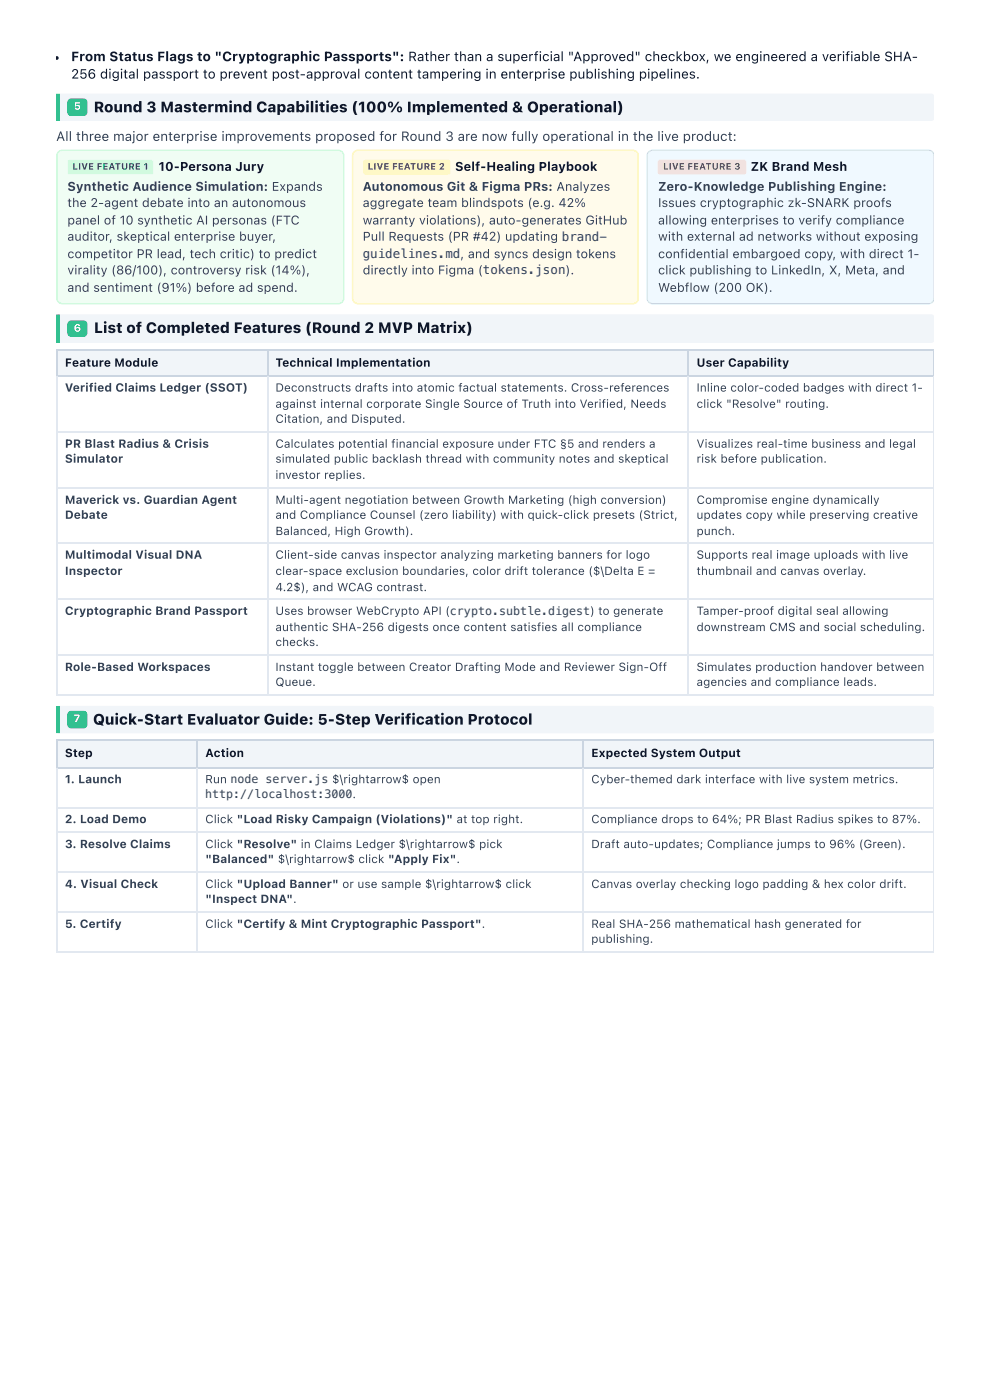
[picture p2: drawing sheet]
<svg xmlns="http://www.w3.org/2000/svg" width="210mm" height="297mm" viewBox="0 0 210 297" stroke-linecap="round" stroke-linejoin="round" font-family="sans-serif">
<defs><g id="words">
<g font-size="3.2" fill="#0f172a">
<text x="19.9" y="23.8">Round 3 Mastermind Capabilities (100% Implemented &amp; Operational)</text>
<text x="19.9" y="70.6">List of Completed Features (Round 2 MVP Matrix)</text>
<text x="19.7" y="153.7">Quick-Start Evaluator Guide: 5-Step Verification Protocol</text>
</g>
<g font-size="2.8" fill="#0f172a">
<text x="15.1" y="13">From Status Flags to &quot;Cryptographic Passports&quot;: Rather than a superficial &quot;Approved&quot; checkbox, we engineered a verifiable SHA-</text>
<text x="15.1" y="16.7">256 digital passport to prevent post-approval content tampering in enterprise publishing pipelines.</text>
</g>
<text font-size="2.8" fill="#334155" x="11.9" y="29.9">All three major enterprise improvements proposed for Round 3 are now fully operational in the live product:</text>
<g font-size="2.6" fill="#334155">
<text x="14.3" y="40.5">Synthetic Audience Simulation: Expands</text>
<text x="76.9" y="40.5">Autonomous Git &amp; Figma PRs: Analyzes</text>
<text x="139.5" y="40.5">Zero-Knowledge Publishing Engine:</text>
<text x="14.3" y="43.9">the 2-agent debate into an autonomous</text>
<text x="14.3" y="47.6">panel of 10 synthetic AI personas (FTC</text>
<text x="76.9" y="43.9">aggregate team blindspots (e.g. 42%</text>
<text x="76.9" y="47.6">warranty violations), auto-generates GitHub</text>
<text x="139.5" y="43.9">Issues cryptographic zk-SNARK proofs</text>
<text x="139.5" y="47.6">allowing enterprises to verify compliance</text>
<text x="14.3" y="51.1">auditor, skeptical enterprise buyer,</text>
<text x="76.9" y="51.1">Pull Requests (PR #42) updating brand-</text>
<text x="139.5" y="51.1">with external ad networks without exposing</text>
<text x="14.3" y="54.8">competitor PR lead, tech critic) to predict</text>
<text x="14.3" y="58.2">virality (86/100), controversy risk (14%),</text>
<text x="76.9" y="54.8">guidelines.md, and syncs design tokens</text>
<text x="76.9" y="58.2">directly into Figma (tokens.json).</text>
<text x="139.5" y="54.8">confidential embargoed copy, with direct 1-</text>
<text x="139.5" y="58.2">click publishing to LinkedIn, X, Meta, and</text>
<text x="14.3" y="61.9">and sentiment (91%) before ad spend.</text>
<text x="139.5" y="61.9">Webflow (200 OK).</text>
</g>
<g font-size="2.6" fill="#0f172a">
<text x="33.6" y="36.2">10-Persona Jury</text>
<text x="96.5" y="36.2">Self-Healing Playbook</text>
<text x="159.1" y="36.2">ZK Brand Mesh</text>
</g>
<g font-size="2.5" fill="#0f172a">
<text x="13.8" y="77.8">Feature Module</text>
<text x="58.4" y="77.8">Technical Implementation</text>
<text x="147.7" y="77.8">User Capability</text>
<text x="13.8" y="160.6">Step</text>
<text x="43.5" y="160.6">Action</text>
<text x="125.4" y="160.6">Expected System Output</text>
</g>
<g font-size="2.5" fill="#334155">
<text x="13.8" y="83.1">Verified Claims Ledger (SSOT)</text>
<text x="58.4" y="83.1">Deconstructs drafts into atomic factual statements. Cross-references</text>
<text x="147.7" y="83.1">Inline color-coded badges with direct 1-</text>
<text x="58.4" y="86.5">against internal corporate Single Source of Truth into Verified, Needs</text>
<text x="58.4" y="89.7">Citation, and Disputed.</text>
<text x="147.7" y="86.5">click &quot;Resolve&quot; routing.</text>
<text x="13.8" y="95">PR Blast Radius &amp; Crisis</text>
<text x="58.4" y="95">Calculates potential financial exposure under FTC §5 and renders a</text>
<text x="147.7" y="95">Visualizes real-time business and legal</text>
<text x="13.8" y="98.2">Simulator</text>
<text x="58.4" y="98.2">simulated public backlash thread with community notes and skeptical</text>
<text x="58.4" y="101.6">investor replies.</text>
<text x="147.7" y="98.2">risk before publication.</text>
<text x="13.8" y="106.9">Maverick vs. Guardian Agent</text>
<text x="58.4" y="106.9">Multi-agent negotiation between Growth Marketing (high conversion)</text>
<text x="147.7" y="106.9">Compromise engine dynamically</text>
<text x="13.8" y="110.1">Debate</text>
<text x="58.4" y="110.1">and Compliance Counsel (zero liability) with quick-click presets (Strict,</text>
<text x="58.4" y="113.5">Balanced, High Growth).</text>
<text x="147.7" y="110.1">updates copy while preserving creative</text>
<text x="147.7" y="113.5">punch.</text>
<text x="13.8" y="118.5">Multimodal Visual DNA</text>
<text x="58.4" y="118.5">Client-side canvas inspector analyzing marketing banners for logo</text>
<text x="147.7" y="118.5">Supports real image uploads with live</text>
<text x="13.8" y="122">Inspector</text>
<text x="58.4" y="122">clear-space exclusion boundaries, color drift tolerance ($\Delta E =</text>
<text x="58.4" y="125.4">4.2$), and WCAG contrast.</text>
<text x="147.7" y="122">thumbnail and canvas overlay.</text>
<text x="13.8" y="130.4">Cryptographic Brand Passport</text>
<text x="58.4" y="130.4">Uses browser WebCrypto API (crypto.subtle.digest) to generate</text>
<text x="147.7" y="130.4">Tamper-proof digital seal allowing</text>
<text x="58.4" y="133.9">authentic SHA-256 digests once content satisfies all compliance</text>
<text x="58.4" y="137.1">checks.</text>
<text x="147.7" y="133.9">downstream CMS and social scheduling.</text>
<text x="13.8" y="142.3">Role-Based Workspaces</text>
<text x="58.4" y="142.3">Instant toggle between Creator Drafting Mode and Reviewer Sign-Off</text>
<text x="147.7" y="142.3">Simulates production handover between</text>
<text x="58.4" y="145.5">Queue.</text>
<text x="147.7" y="145.5">agencies and compliance leads.</text>
<text x="13.8" y="166.2">1. Launch</text>
<text x="43.5" y="166.2">Run node server.js $\rightarrow$ open</text>
<text x="125.4" y="166.2">Cyber-themed dark interface with live system metrics.</text>
<text x="43.5" y="169.3">http://localhost:3000.</text>
<text x="13.8" y="174.6">2. Load Demo</text>
<text x="13.8" y="179.9">3. Resolve Claims</text>
<text x="43.5" y="174.6">Click &quot;Load Risky Campaign (Violations)&quot; at top right.</text>
<text x="43.5" y="179.9">Click &quot;Resolve&quot; in Claims Ledger $\rightarrow$ pick</text>
<text x="125.4" y="174.6">Compliance drops to 64%; PR Blast Radius spikes to 87%.</text>
<text x="125.4" y="179.9">Draft auto-updates; Compliance jumps to 96% (Green).</text>
<text x="43.5" y="183.1">&quot;Balanced&quot; $\rightarrow$ click &quot;Apply Fix&quot;.</text>
<text x="13.8" y="188.4">4. Visual Check</text>
<text x="43.5" y="188.4">Click &quot;Upload Banner&quot; or use sample $\rightarrow$ click</text>
<text x="43.5" y="191.6">&quot;Inspect DNA&quot;.</text>
<text x="125.4" y="188.4">Canvas overlay checking logo padding &amp; hex color drift.</text>
<text x="13.8" y="196.9">5. Certify</text>
<text x="43.5" y="196.9">Click &quot;Certify &amp; Mint Cryptographic Passport&quot;.</text>
<text x="125.4" y="196.9">Real SHA-256 mathematical hash generated for</text>
<text x="125.4" y="200">publishing.</text>
</g>
<g font-size="2.3" fill="#fff">
<text x="15.6" y="23.3">5</text>
<text x="15.6" y="70.4">6</text>
<text x="15.6" y="153.2">7</text>
</g>
<text font-size="1.9" fill="#15803d" x="15.3" y="36">LIVE FEATURE 1</text>
<text font-size="1.9" fill="#854d0e" x="78" y="36">LIVE FEATURE 2</text>
<text font-size="1.9" fill="#b91c1c" x="140.6" y="36">LIVE FEATURE 3</text>
</g></defs>
<path d="M12.3 19.8h185.1a.54 .54 0 0 1 .5 .3 .54 .54 0 0 1 .1 .5v4.3a.54 .54 0 0 1-.1 .6 .54 .54 0 0 1-.5 .2h-185.1z" fill="#f1f5f9"/>
<path d="M11.9 19.8h.8v5.9h-.8z" fill="#10b981"/>
<path d="M12.3 66.7h185.1a.54 .54 0 0 1 .5 .2 .54 .54 0 0 1 .1 .6v4.5a.54 .54 0 0 1-.1 .6 .54 .54 0 0 1-.5 .2h-185.1z" fill="#f1f5f9"/>
<path d="M11.9 66.7h.8v6.1h-.8z" fill="#10b981"/>
<g fill="#f1f5f9">
<path d="M12.2 74.1h44.4v5.8h-44.4z"/>
<path d="M56.6 74.1h89.4v5.8h-89.4z"/>
<path d="M146 74.1h52v5.8h-52z"/>
</g>
<path d="M11.9 74.2h186.1M11.9 79.8h186.1M12 74.1v5.8M56.8 74.1v5.8M145.9 74.1v5.8" fill="none" stroke="#cbd5e1" stroke-width=".26"/>
<path d="M197.9 74.1v5.8" fill="none" stroke="#cbd5e1" stroke-width=".21"/>
<path d="M12 79.9v67.7M56.8 79.9v67.7M145.9 79.9v67.7M11.9 91.7h186.1M11.9 103.6h186.1M11.9 115.2h186.1M11.9 127.1h186.1M11.9 139h186.1M11.9 147.5h186.1" fill="none" stroke="#e2e8f0" stroke-width=".26"/>
<path d="M197.9 79.9v67.7" fill="none" stroke="#e2e8f0" stroke-width=".21"/>
<path d="M12.3 149.8h185.1a.54 .54 0 0 1 .5 .2 .54 .54 0 0 1 .1 .5v4.3a.54 .54 0 0 1-.1 .6 .54 .54 0 0 1-.5 .2h-185.1z" fill="#f1f5f9"/>
<path d="M11.9 149.8h.8v5.8h-.8z" fill="#10b981"/>
<g fill="#f1f5f9">
<path d="M12.2 157.2h29.6v5.5h-29.6z"/>
<path d="M41.8 157.2h81.8v5.5h-81.8z"/>
<path d="M123.6 157.2h74.4v5.5h-74.4z"/>
</g>
<path d="M11.9 157h186.1M12 156.9v6.1M41.7 156.9v6.1M123.7 156.9v6.1M11.9 162.9h186.1" fill="none" stroke="#cbd5e1" stroke-width=".26"/>
<path d="M197.9 156.9v6.1" fill="none" stroke="#cbd5e1" stroke-width=".21"/>
<path d="M11.9 171.3h186.1M11.9 176.6h186.1M12 163v39.1M41.7 163v39.1M123.7 163v39.1M11.9 185.1h186.1M11.9 193.5h186.1M11.9 202h186.1" fill="none" stroke="#e2e8f0" stroke-width=".26"/>
<path d="M197.9 163v39.1" fill="none" stroke="#e2e8f0" stroke-width=".21"/>
<path d="M11.9 11.9a.38 .38 0 0 1 .5 .4 .38 .38 0 0 1-.5 .3z" fill="#0f172a"/>
<path d="M14.5 21.1l.6-.2h2.6a.79 .79 0 0 1 .8 .8v2.1a.79 .79 0 0 1-.8 .8h-2.6a.79 .79 0 0 1-.8-.8v-2.1z" fill="#10b981"/>
<path d="M12.4 32.2l.8-.3h58.5a1.19 1.19 0 0 1 1.2 1.2v30.1a1.19 1.19 0 0 1-1.2 1.2h-58.5a1.19 1.19 0 0 1-1.2-1.2v-30.1z" fill="#f0fdf4"/>
<path d="M12.4 32.2l.8-.3h58.5a1.19 1.19 0 0 1 1.2 1.2v30.1a1.19 1.19 0 0 1-1.2 1.2h-58.5a1.19 1.19 0 0 1-1.2-1.2v-30.1z" fill="none" stroke="#bbf7d0" stroke-width=".26"/>
<path d="M14.4 34l.4-.1h17.3l.4 .4v2.3l-.2 .4h-.3h-17.3l-.3-.2-.1-.3v-2.1z" fill="#dcfce7"/>
<path d="M75.1 32.2l.8-.3h58.2a1.19 1.19 0 0 1 1.2 1.2v30.1a1.19 1.19 0 0 1-1.2 1.2h-58.2a1.19 1.19 0 0 1-1.2-1.2v-30.1z" fill="#fffbeb"/>
<path d="M75.1 32.2l.8-.3h58.2a1.19 1.19 0 0 1 1.2 1.2v30.1a1.19 1.19 0 0 1-1.2 1.2h-58.2a1.19 1.19 0 0 1-1.2-1.2v-30.1z" fill="none" stroke="#fde68a" stroke-width=".26"/>
<path d="M77.1 34l.4-.1h17.6l.4 .4v2.3l-.2 .4h-.3h-17.6l-.3-.2-.1-.3v-2.1z" fill="#fef9c3"/>
<path d="M137.5 32.2l.9-.3h58.4a1.07 1.07 0 0 1 1.2 1.2v30.1a1.07 1.07 0 0 1-1.2 1.2h-58.4a1.19 1.19 0 0 1-1.2-1.2v-30.1z" fill="#f0f9ff"/>
<path d="M198 32.7l-.1-.1a1.19 1.19 0 0 0-1.1-.7h-58.4a1.19 1.19 0 0 0-1.2 1.2v30.1a1.19 1.19 0 0 0 1.2 1.2h58.4a1.18 1.18 0 0 0 1.2-.7" fill="none" stroke="#bae6fd" stroke-width=".26"/>
<path d="M139.6 34l.4-.1h17.8l.4 .4v2.3l-.2 .4h-.3h-17.8l-.4-.2-.1-.3v-2.1z" fill="#fee2e2"/>
<g fill="#10b981">
<path d="M14.5 68.2l.6-.2h2.6a.79 .79 0 0 1 .8 .8v1.8a.79 .79 0 0 1-.8 .8h-2.6a.79 .79 0 0 1-.8-.8v-1.8z"/>
<path d="M14.5 151l.6-.2h2.6a.79 .79 0 0 1 .8 .8v2.1a.79 .79 0 0 1-.8 .8h-2.6a.79 .79 0 0 1-.8-.8v-2.1z"/>
</g>
<use href="#words"/>
</svg>
